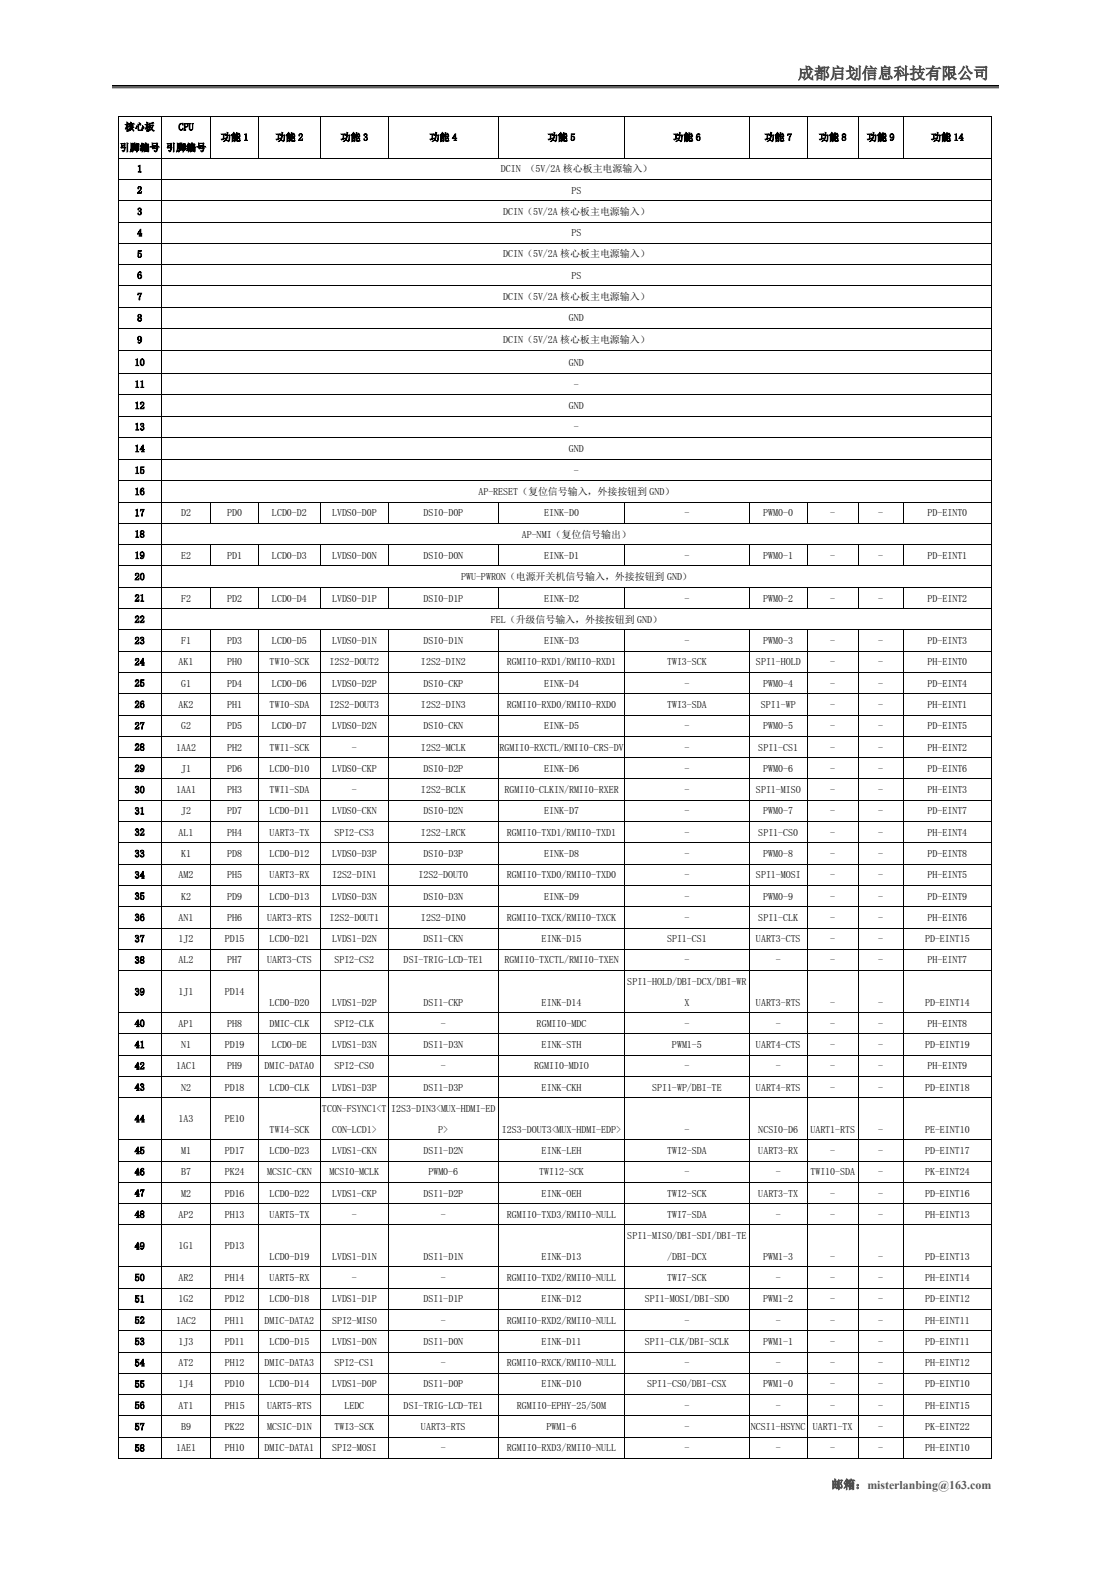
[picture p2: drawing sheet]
<svg xmlns="http://www.w3.org/2000/svg" width="297mm" height="420mm" viewBox="0 0 297 420" stroke-linecap="round" stroke-linejoin="round" font-family="sans-serif">
<defs><g id="words">
<text font-size="4.2" fill="#565656" x="212.7" y="21">成都启划信息科技有限公司</text>
<text font-size="3.2" fill="#565656" x="221.7" y="397">邮箱：misterlanbing@163.com</text>
<g font-size="2.7">
<text x="33.3" y="34.8">核心板</text>
<text x="47.6" y="34.8">CPU</text>
<text x="31.9" y="40.3">引脚编号</text>
<text x="44.3" y="40.3">引脚编号</text>
<text x="58.9" y="37.5">功能 1</text>
<text x="73.5" y="37.5">功能 2</text>
<text x="90.8" y="37.5">功能 3</text>
<text x="114.5" y="37.5">功能 4</text>
<text x="146" y="37.5">功能 5</text>
<text x="179.5" y="37.5">功能 6</text>
<text x="203.8" y="37.5">功能 7</text>
<text x="218.3" y="37.5">功能 8</text>
<text x="231.1" y="37.5">功能 9</text>
<text x="248.2" y="37.5">功能 14</text>
<text x="36.6" y="45.9">1</text>
<text x="133.5" y="45.9">DCIN （5V/2A 核心板主电源输入）</text>
<text x="36.6" y="51.6">2</text>
<text x="152.4" y="51.6">PS</text>
<text x="36.6" y="57.3">3</text>
<text x="134.1" y="57.3">DCIN（5V/2A 核心板主电源输入）</text>
<text x="36.6" y="63">4</text>
<text x="152.4" y="63">PS</text>
<text x="36.6" y="68.7">5</text>
<text x="134.1" y="68.7">DCIN（5V/2A 核心板主电源输入）</text>
<text x="36.6" y="74.3">6</text>
<text x="152.4" y="74.3">PS</text>
<text x="36.6" y="80">7</text>
<text x="134.1" y="80">DCIN（5V/2A 核心板主电源输入）</text>
<text x="36.6" y="85.7">8</text>
<text x="151.7" y="85.7">GND</text>
<text x="36.6" y="91.5">9</text>
<text x="134.1" y="91.5">DCIN（5V/2A 核心板主电源输入）</text>
<text x="35.9" y="97.5">10</text>
<text x="151.7" y="97.5">GND</text>
<text x="35.9" y="103.4">11</text>
<text x="153" y="103.4">-</text>
<text x="35.9" y="109.1">12</text>
<text x="151.7" y="109.1">GND</text>
<text x="35.9" y="114.7">13</text>
<text x="153" y="114.7">-</text>
<text x="35.9" y="120.5">14</text>
<text x="151.7" y="120.5">GND</text>
<text x="35.9" y="126.3">15</text>
<text x="35.9" y="132">16</text>
<text x="127.5" y="132">AP-RESET（复位信号输入，外接按钮到 GND）</text>
<text x="153" y="126.3">-</text>
<text x="35.9" y="137.7">17</text>
<text x="48.3" y="137.7">D2</text>
<text x="60.6" y="137.7">PD0</text>
<text x="72.5" y="137.7">LCD0-D2</text>
<text x="88.5" y="137.7">LVDS0-D0P</text>
<text x="112.9" y="137.7">DSI0-D0P</text>
<text x="145.1" y="137.7">EINK-D0</text>
<text x="182.5" y="137.7">-</text>
<text x="203.5" y="137.7">PWM0-0</text>
<text x="221.4" y="137.7">-</text>
<text x="234.1" y="137.7">-</text>
<text x="247.3" y="137.7">PD-EINT0</text>
<text x="35.9" y="143.3">18</text>
<text x="139.1" y="143.3">AP-NMI（复位信号输出）</text>
<text x="35.9" y="149">19</text>
<text x="48.3" y="149">E2</text>
<text x="60.6" y="149">PD1</text>
<text x="72.5" y="149">LCD0-D3</text>
<text x="88.5" y="149">LVDS0-D0N</text>
<text x="112.9" y="149">DSI0-D0N</text>
<text x="145.1" y="149">EINK-D1</text>
<text x="182.5" y="149">-</text>
<text x="203.5" y="149">PWM0-1</text>
<text x="221.4" y="149">-</text>
<text x="234.1" y="149">-</text>
<text x="247.3" y="149">PD-EINT1</text>
<text x="35.9" y="154.7">20</text>
<text x="122.9" y="154.7">PWU-PWRON（电源开关机信号输入，外接按钮到 GND）</text>
<text x="35.9" y="160.4">21</text>
<text x="48.3" y="160.4">F2</text>
<text x="60.6" y="160.4">PD2</text>
<text x="72.5" y="160.4">LCD0-D4</text>
<text x="88.5" y="160.4">LVDS0-D1P</text>
<text x="112.9" y="160.4">DSI0-D1P</text>
<text x="145.1" y="160.4">EINK-D2</text>
<text x="182.5" y="160.4">-</text>
<text x="203.5" y="160.4">PWM0-2</text>
<text x="221.4" y="160.4">-</text>
<text x="234.1" y="160.4">-</text>
<text x="247.3" y="160.4">PD-EINT2</text>
<text x="35.9" y="166.1">22</text>
<text x="130.8" y="166.1">FEL（升级信号输入，外接按钮到 GND）</text>
<text x="35.9" y="171.7">23</text>
<text x="48.3" y="171.7">F1</text>
<text x="60.6" y="171.7">PD3</text>
<text x="72.5" y="171.7">LCD0-D5</text>
<text x="88.5" y="171.7">LVDS0-D1N</text>
<text x="112.9" y="171.7">DSI0-D1N</text>
<text x="145.1" y="171.7">EINK-D3</text>
<text x="182.5" y="171.7">-</text>
<text x="203.5" y="171.7">PWM0-3</text>
<text x="221.4" y="171.7">-</text>
<text x="234.1" y="171.7">-</text>
<text x="247.3" y="171.7">PD-EINT3</text>
<text x="35.9" y="177.4">24</text>
<text x="47.6" y="177.4">AK1</text>
<text x="60.6" y="177.4">PH0</text>
<text x="71.9" y="177.4">TWI0-SCK</text>
<text x="87.8" y="177.4">I2S2-DOUT2</text>
<text x="112.2" y="177.4">I2S2-DIN2</text>
<text x="135.1" y="177.4">RGMII0-RXD1/RMII0-RXD1</text>
<text x="177.8" y="177.4">TWI3-SCK</text>
<text x="201.5" y="177.4">SPI1-HOLD</text>
<text x="221.4" y="177.4">-</text>
<text x="234.1" y="177.4">-</text>
<text x="247.3" y="177.4">PH-EINT0</text>
<text x="35.9" y="183.1">25</text>
<text x="48.3" y="183.1">G1</text>
<text x="60.6" y="183.1">PD4</text>
<text x="72.5" y="183.1">LCD0-D6</text>
<text x="88.5" y="183.1">LVDS0-D2P</text>
<text x="112.9" y="183.1">DSI0-CKP</text>
<text x="145.1" y="183.1">EINK-D4</text>
<text x="182.5" y="183.1">-</text>
<text x="203.5" y="183.1">PWM0-4</text>
<text x="221.4" y="183.1">-</text>
<text x="234.1" y="183.1">-</text>
<text x="247.3" y="183.1">PD-EINT4</text>
<text x="35.9" y="188.8">26</text>
<text x="47.6" y="188.8">AK2</text>
<text x="60.6" y="188.8">PH1</text>
<text x="71.9" y="188.8">TWI0-SDA</text>
<text x="87.8" y="188.8">I2S2-DOUT3</text>
<text x="112.2" y="188.8">I2S2-DIN3</text>
<text x="135.1" y="188.8">RGMII0-RXD0/RMII0-RXD0</text>
<text x="177.8" y="188.8">TWI3-SDA</text>
<text x="202.9" y="188.8">SPI1-WP</text>
<text x="221.4" y="188.8">-</text>
<text x="234.1" y="188.8">-</text>
<text x="247.3" y="188.8">PH-EINT1</text>
<text x="35.9" y="194.5">27</text>
<text x="48.3" y="194.5">G2</text>
<text x="60.6" y="194.5">PD5</text>
<text x="72.5" y="194.5">LCD0-D7</text>
<text x="88.5" y="194.5">LVDS0-D2N</text>
<text x="112.9" y="194.5">DSI0-CKN</text>
<text x="145.1" y="194.5">EINK-D5</text>
<text x="182.5" y="194.5">-</text>
<text x="203.5" y="194.5">PWM0-5</text>
<text x="221.4" y="194.5">-</text>
<text x="234.1" y="194.5">-</text>
<text x="247.3" y="194.5">PD-EINT5</text>
<text x="35.9" y="200.2">28</text>
<text x="46.9" y="200.2">1AA2</text>
<text x="60.6" y="200.2">PH2</text>
<text x="71.9" y="200.2">TWI1-SCK</text>
<text x="93.8" y="200.2">-</text>
<text x="112.2" y="200.2">I2S2-MCLK</text>
<text x="133.2" y="200.2">RGMII0-RXCTL/RMII0-CRS-DV</text>
<text x="182.5" y="200.2">-</text>
<text x="202.2" y="200.2">SPI1-CS1</text>
<text x="221.4" y="200.2">-</text>
<text x="234.1" y="200.2">-</text>
<text x="247.3" y="200.2">PH-EINT2</text>
<text x="35.9" y="205.8">29</text>
<text x="48.3" y="205.8">J1</text>
<text x="60.6" y="205.8">PD6</text>
<text x="71.9" y="205.8">LCD0-D10</text>
<text x="88.5" y="205.8">LVDS0-CKP</text>
<text x="112.9" y="205.8">DSI0-D2P</text>
<text x="145.1" y="205.8">EINK-D6</text>
<text x="182.5" y="205.8">-</text>
<text x="203.5" y="205.8">PWM0-6</text>
<text x="221.4" y="205.8">-</text>
<text x="234.1" y="205.8">-</text>
<text x="247.3" y="205.8">PD-EINT6</text>
<text x="35.9" y="211.5">30</text>
<text x="46.9" y="211.5">1AA1</text>
<text x="60.6" y="211.5">PH3</text>
<text x="71.9" y="211.5">TWI1-SDA</text>
<text x="93.8" y="211.5">-</text>
<text x="112.2" y="211.5">I2S2-BCLK</text>
<text x="134.5" y="211.5">RGMII0-CLKIN/RMII0-RXER</text>
<text x="182.5" y="211.5">-</text>
<text x="201.5" y="211.5">SPI1-MISO</text>
<text x="221.4" y="211.5">-</text>
<text x="234.1" y="211.5">-</text>
<text x="247.3" y="211.5">PH-EINT3</text>
<text x="35.9" y="217.2">31</text>
<text x="48.3" y="217.2">J2</text>
<text x="60.6" y="217.2">PD7</text>
<text x="71.9" y="217.2">LCD0-D11</text>
<text x="88.5" y="217.2">LVDS0-CKN</text>
<text x="112.9" y="217.2">DSI0-D2N</text>
<text x="145.1" y="217.2">EINK-D7</text>
<text x="182.5" y="217.2">-</text>
<text x="203.5" y="217.2">PWM0-7</text>
<text x="221.4" y="217.2">-</text>
<text x="234.1" y="217.2">-</text>
<text x="247.3" y="217.2">PD-EINT7</text>
<text x="35.9" y="222.8">32</text>
<text x="47.6" y="222.8">AL1</text>
<text x="60.6" y="222.8">PH4</text>
<text x="71.9" y="222.8">UART3-TX</text>
<text x="89.1" y="222.8">SPI2-CS3</text>
<text x="112.2" y="222.8">I2S2-LRCK</text>
<text x="135.1" y="222.8">RGMII0-TXD1/RMII0-TXD1</text>
<text x="182.5" y="222.8">-</text>
<text x="202.2" y="222.8">SPI1-CS0</text>
<text x="221.4" y="222.8">-</text>
<text x="234.1" y="222.8">-</text>
<text x="247.3" y="222.8">PH-EINT4</text>
<text x="35.9" y="228.6">33</text>
<text x="48.3" y="228.6">K1</text>
<text x="60.6" y="228.6">PD8</text>
<text x="71.9" y="228.6">LCD0-D12</text>
<text x="88.5" y="228.6">LVDS0-D3P</text>
<text x="112.9" y="228.6">DSI0-D3P</text>
<text x="145.1" y="228.6">EINK-D8</text>
<text x="182.5" y="228.6">-</text>
<text x="203.5" y="228.6">PWM0-8</text>
<text x="221.4" y="228.6">-</text>
<text x="234.1" y="228.6">-</text>
<text x="247.3" y="228.6">PD-EINT8</text>
<text x="35.9" y="234.2">34</text>
<text x="35.9" y="239.9">35</text>
<text x="47.6" y="234.2">AM2</text>
<text x="48.3" y="239.9">K2</text>
<text x="60.6" y="234.2">PH5</text>
<text x="60.6" y="239.9">PD9</text>
<text x="71.9" y="234.2">UART3-RX</text>
<text x="71.9" y="239.9">LCD0-D13</text>
<text x="88.5" y="234.2">I2S2-DIN1</text>
<text x="88.5" y="239.9">LVDS0-D3N</text>
<text x="111.5" y="234.2">I2S2-DOUT0</text>
<text x="112.9" y="239.9">DSI0-D3N</text>
<text x="135.1" y="234.2">RGMII0-TXD0/RMII0-TXD0</text>
<text x="145.1" y="239.9">EINK-D9</text>
<text x="182.5" y="234.2">-</text>
<text x="182.5" y="239.9">-</text>
<text x="201.5" y="234.2">SPI1-MOSI</text>
<text x="203.5" y="239.9">PWM0-9</text>
<text x="221.4" y="234.2">-</text>
<text x="221.4" y="239.9">-</text>
<text x="234.1" y="234.2">-</text>
<text x="234.1" y="239.9">-</text>
<text x="247.3" y="234.2">PH-EINT5</text>
<text x="247.3" y="239.9">PD-EINT9</text>
<text x="35.9" y="245.6">36</text>
<text x="47.6" y="245.6">AN1</text>
<text x="60.6" y="245.6">PH6</text>
<text x="71.2" y="245.6">UART3-RTS</text>
<text x="87.8" y="245.6">I2S2-DOUT1</text>
<text x="112.2" y="245.6">I2S2-DIN0</text>
<text x="135.1" y="245.6">RGMII0-TXCK/RMII0-TXCK</text>
<text x="182.5" y="245.6">-</text>
<text x="202.2" y="245.6">SPI1-CLK</text>
<text x="221.4" y="245.6">-</text>
<text x="234.1" y="245.6">-</text>
<text x="247.3" y="245.6">PH-EINT6</text>
<text x="35.9" y="251.2">37</text>
<text x="47.6" y="251.2">1J2</text>
<text x="59.9" y="251.2">PD15</text>
<text x="71.9" y="251.2">LCD0-D21</text>
<text x="88.5" y="251.2">LVDS1-D2N</text>
<text x="112.9" y="251.2">DSI1-CKN</text>
<text x="144.4" y="251.2">EINK-D15</text>
<text x="177.8" y="251.2">SPI1-CS1</text>
<text x="201.5" y="251.2">UART3-CTS</text>
<text x="221.4" y="251.2">-</text>
<text x="234.1" y="251.2">-</text>
<text x="246.6" y="251.2">PD-EINT15</text>
<text x="35.9" y="256.9">38</text>
<text x="47.6" y="256.9">AL2</text>
<text x="60.6" y="256.9">PH7</text>
<text x="71.2" y="256.9">UART3-CTS</text>
<text x="89.1" y="256.9">SPI2-CS2</text>
<text x="107.6" y="256.9">DSI-TRIG-LCD-TE1</text>
<text x="134.5" y="256.9">RGMII0-TXCTL/RMII0-TXEN</text>
<text x="182.5" y="256.9">-</text>
<text x="206.8" y="256.9">-</text>
<text x="221.4" y="256.9">-</text>
<text x="234.1" y="256.9">-</text>
<text x="247.3" y="256.9">PH-EINT7</text>
<text x="167.2" y="262.6">SPI1-HOLD/DBI-DCX/DBI-WR</text>
<text x="35.9" y="265.4">39</text>
<text x="47.6" y="265.4">1J1</text>
<text x="59.9" y="265.4">PD14</text>
<text x="71.9" y="268.1">LCD0-D20</text>
<text x="88.5" y="268.1">LVDS1-D2P</text>
<text x="112.9" y="268.1">DSI1-CKP</text>
<text x="144.4" y="268.1">EINK-D14</text>
<text x="182.5" y="268.1">X</text>
<text x="201.5" y="268.1">UART3-RTS</text>
<text x="221.4" y="268.1">-</text>
<text x="234.1" y="268.1">-</text>
<text x="246.6" y="268.1">PD-EINT14</text>
<text x="35.9" y="273.8">40</text>
<text x="47.6" y="273.8">AP1</text>
<text x="60.6" y="273.8">PH8</text>
<text x="71.9" y="273.8">DMIC-CLK</text>
<text x="89.1" y="273.8">SPI2-CLK</text>
<text x="117.5" y="273.8">-</text>
<text x="143.1" y="273.8">RGMII0-MDC</text>
<text x="182.5" y="273.8">-</text>
<text x="206.8" y="273.8">-</text>
<text x="221.4" y="273.8">-</text>
<text x="234.1" y="273.8">-</text>
<text x="247.3" y="273.8">PH-EINT8</text>
<text x="35.9" y="279.5">41</text>
<text x="48.3" y="279.5">N1</text>
<text x="59.9" y="279.5">PD19</text>
<text x="72.5" y="279.5">LCD0-DE</text>
<text x="88.5" y="279.5">LVDS1-D3N</text>
<text x="112.9" y="279.5">DSI1-D3N</text>
<text x="144.4" y="279.5">EINK-STH</text>
<text x="179.1" y="279.5">PWM1-5</text>
<text x="201.5" y="279.5">UART4-CTS</text>
<text x="221.4" y="279.5">-</text>
<text x="234.1" y="279.5">-</text>
<text x="246.6" y="279.5">PD-EINT19</text>
<text x="35.9" y="285.2">42</text>
<text x="46.9" y="285.2">1AC1</text>
<text x="60.6" y="285.2">PH9</text>
<text x="70.5" y="285.2">DMIC-DATA0</text>
<text x="89.1" y="285.2">SPI2-CS0</text>
<text x="117.5" y="285.2">-</text>
<text x="142.4" y="285.2">RGMII0-MDIO</text>
<text x="182.5" y="285.2">-</text>
<text x="206.8" y="285.2">-</text>
<text x="221.4" y="285.2">-</text>
<text x="234.1" y="285.2">-</text>
<text x="247.3" y="285.2">PH-EINT9</text>
<text x="35.9" y="290.8">43</text>
<text x="48.3" y="290.8">N2</text>
<text x="59.9" y="290.8">PD18</text>
<text x="71.9" y="290.8">LCD0-CLK</text>
<text x="88.5" y="290.8">LVDS1-D3P</text>
<text x="112.9" y="290.8">DSI1-D3P</text>
<text x="144.4" y="290.8">EINK-CKH</text>
<text x="173.9" y="290.8">SPI1-WP/DBI-TE</text>
<text x="201.5" y="290.8">UART4-RTS</text>
<text x="221.4" y="290.8">-</text>
<text x="234.1" y="290.8">-</text>
<text x="246.6" y="290.8">PD-EINT18</text>
<text x="35.9" y="299.3">44</text>
<text x="47.6" y="299.3">1A3</text>
<text x="59.9" y="299.3">PE10</text>
<text x="85.8" y="296.5">TCON-FSYNC1&lt;T</text>
<text x="104.3" y="296.5">I2S3-DIN3&lt;MUX-HDMI-ED</text>
<text x="71.9" y="302">TWI4-SCK</text>
<text x="88.5" y="302">CON-LCD1&gt;</text>
<text x="116.8" y="302">P&gt;</text>
<text x="133.8" y="302">I2S3-DOUT3&lt;MUX-HDMI-EDP&gt;</text>
<text x="182.5" y="302">-</text>
<text x="202.2" y="302">NCSI0-D6</text>
<text x="216.1" y="302">UART1-RTS</text>
<text x="234.1" y="302">-</text>
<text x="246.6" y="302">PE-EINT10</text>
<text x="35.9" y="307.7">45</text>
<text x="48.3" y="307.7">M1</text>
<text x="59.9" y="307.7">PD17</text>
<text x="71.9" y="307.7">LCD0-D23</text>
<text x="88.5" y="307.7">LVDS1-CKN</text>
<text x="112.9" y="307.7">DSI1-D2N</text>
<text x="144.4" y="307.7">EINK-LEH</text>
<text x="177.8" y="307.7">TWI2-SDA</text>
<text x="202.2" y="307.7">UART3-RX</text>
<text x="221.4" y="307.7">-</text>
<text x="234.1" y="307.7">-</text>
<text x="246.6" y="307.7">PD-EINT17</text>
<text x="35.9" y="313.4">46</text>
<text x="48.3" y="313.4">B7</text>
<text x="59.9" y="313.4">PK24</text>
<text x="71.2" y="313.4">MCSIC-CKN</text>
<text x="87.8" y="313.4">MCSI0-MCLK</text>
<text x="114.2" y="313.4">PWM0-6</text>
<text x="143.8" y="313.4">TWI12-SCK</text>
<text x="182.5" y="313.4">-</text>
<text x="206.8" y="313.4">-</text>
<text x="216.1" y="313.4">TWI10-SDA</text>
<text x="234.1" y="313.4">-</text>
<text x="246.6" y="313.4">PK-EINT24</text>
<text x="35.9" y="319.1">47</text>
<text x="48.3" y="319.1">M2</text>
<text x="59.9" y="319.1">PD16</text>
<text x="71.9" y="319.1">LCD0-D22</text>
<text x="88.5" y="319.1">LVDS1-CKP</text>
<text x="112.9" y="319.1">DSI1-D2P</text>
<text x="144.4" y="319.1">EINK-OEH</text>
<text x="177.8" y="319.1">TWI2-SCK</text>
<text x="202.2" y="319.1">UART3-TX</text>
<text x="221.4" y="319.1">-</text>
<text x="234.1" y="319.1">-</text>
<text x="246.6" y="319.1">PD-EINT16</text>
<text x="35.9" y="324.7">48</text>
<text x="47.6" y="324.7">AP2</text>
<text x="59.9" y="324.7">PH13</text>
<text x="71.9" y="324.7">UART5-TX</text>
<text x="93.8" y="324.7">-</text>
<text x="117.5" y="324.7">-</text>
<text x="135.1" y="324.7">RGMII0-TXD3/RMII0-NULL</text>
<text x="177.8" y="324.7">TWI7-SDA</text>
<text x="206.8" y="324.7">-</text>
<text x="221.4" y="324.7">-</text>
<text x="234.1" y="324.7">-</text>
<text x="246.6" y="324.7">PH-EINT13</text>
<text x="35.9" y="333.2">49</text>
<text x="47.6" y="333.2">1G1</text>
<text x="59.9" y="333.2">PD13</text>
<text x="71.9" y="335.9">LCD0-D19</text>
<text x="88.5" y="335.9">LVDS1-D1N</text>
<text x="112.9" y="335.9">DSI1-D1N</text>
<text x="144.4" y="335.9">EINK-D13</text>
<text x="167.2" y="330.4">SPI1-MISO/DBI-SDI/DBI-TE</text>
<text x="177.8" y="335.9">/DBI-DCX</text>
<text x="203.5" y="335.9">PWM1-3</text>
<text x="221.4" y="335.9">-</text>
<text x="234.1" y="335.9">-</text>
<text x="246.6" y="335.9">PD-EINT13</text>
<text x="35.9" y="341.6">50</text>
<text x="47.6" y="341.6">AR2</text>
<text x="59.9" y="341.6">PH14</text>
<text x="71.9" y="341.6">UART5-RX</text>
<text x="93.8" y="341.6">-</text>
<text x="117.5" y="341.6">-</text>
<text x="135.1" y="341.6">RGMII0-TXD2/RMII0-NULL</text>
<text x="177.8" y="341.6">TWI7-SCK</text>
<text x="206.8" y="341.6">-</text>
<text x="221.4" y="341.6">-</text>
<text x="234.1" y="341.6">-</text>
<text x="246.6" y="341.6">PH-EINT14</text>
<text x="35.9" y="347.3">51</text>
<text x="47.6" y="347.3">1G2</text>
<text x="59.9" y="347.3">PD12</text>
<text x="71.9" y="347.3">LCD0-D18</text>
<text x="88.5" y="347.3">LVDS1-D1P</text>
<text x="112.9" y="347.3">DSI1-D1P</text>
<text x="144.4" y="347.3">EINK-D12</text>
<text x="171.9" y="347.3">SPI1-MOSI/DBI-SDO</text>
<text x="203.5" y="347.3">PWM1-2</text>
<text x="221.4" y="347.3">-</text>
<text x="234.1" y="347.3">-</text>
<text x="246.6" y="347.3">PD-EINT12</text>
<text x="35.9" y="353">52</text>
<text x="46.9" y="353">1AC2</text>
<text x="59.9" y="353">PH11</text>
<text x="70.5" y="353">DMIC-DATA2</text>
<text x="88.5" y="353">SPI2-MISO</text>
<text x="117.5" y="353">-</text>
<text x="135.1" y="353">RGMII0-RXD2/RMII0-NULL</text>
<text x="182.5" y="353">-</text>
<text x="206.8" y="353">-</text>
<text x="221.4" y="353">-</text>
<text x="234.1" y="353">-</text>
<text x="246.6" y="353">PH-EINT11</text>
<text x="35.9" y="358.6">53</text>
<text x="47.6" y="358.6">1J3</text>
<text x="59.9" y="358.6">PD11</text>
<text x="71.9" y="358.6">LCD0-D15</text>
<text x="88.5" y="358.6">LVDS1-D0N</text>
<text x="112.9" y="358.6">DSI1-D0N</text>
<text x="144.4" y="358.6">EINK-D11</text>
<text x="171.9" y="358.6">SPI1-CLK/DBI-SCLK</text>
<text x="203.5" y="358.6">PWM1-1</text>
<text x="221.4" y="358.6">-</text>
<text x="234.1" y="358.6">-</text>
<text x="246.6" y="358.6">PD-EINT11</text>
<text x="35.9" y="364.3">54</text>
<text x="47.6" y="364.3">AT2</text>
<text x="59.9" y="364.3">PH12</text>
<text x="70.5" y="364.3">DMIC-DATA3</text>
<text x="89.1" y="364.3">SPI2-CS1</text>
<text x="117.5" y="364.3">-</text>
<text x="135.1" y="364.3">RGMII0-RXCK/RMII0-NULL</text>
<text x="182.5" y="364.3">-</text>
<text x="206.8" y="364.3">-</text>
<text x="221.4" y="364.3">-</text>
<text x="234.1" y="364.3">-</text>
<text x="246.6" y="364.3">PH-EINT12</text>
<text x="35.9" y="370">55</text>
<text x="47.6" y="370">1J4</text>
<text x="59.9" y="370">PD10</text>
<text x="71.9" y="370">LCD0-D14</text>
<text x="88.5" y="370">LVDS1-D0P</text>
<text x="112.9" y="370">DSI1-D0P</text>
<text x="144.4" y="370">EINK-D10</text>
<text x="172.5" y="370">SPI1-CS0/DBI-CSX</text>
<text x="203.5" y="370">PWM1-0</text>
<text x="221.4" y="370">-</text>
<text x="234.1" y="370">-</text>
<text x="246.6" y="370">PD-EINT10</text>
<text x="35.9" y="375.7">56</text>
<text x="47.6" y="375.7">AT1</text>
<text x="59.9" y="375.7">PH15</text>
<text x="71.2" y="375.7">UART5-RTS</text>
<text x="91.8" y="375.7">LEDC</text>
<text x="107.6" y="375.7">DSI-TRIG-LCD-TE1</text>
<text x="137.8" y="375.7">RGMII0-EPHY-25/50M</text>
<text x="182.5" y="375.7">-</text>
<text x="206.8" y="375.7">-</text>
<text x="221.4" y="375.7">-</text>
<text x="234.1" y="375.7">-</text>
<text x="246.6" y="375.7">PH-EINT15</text>
<text x="35.9" y="381.4">57</text>
<text x="48.3" y="381.4">B9</text>
<text x="59.9" y="381.4">PK22</text>
<text x="71.2" y="381.4">MCSIC-D1N</text>
<text x="89.1" y="381.4">TWI3-SCK</text>
<text x="112.2" y="381.4">UART3-RTS</text>
<text x="145.7" y="381.4">PWM1-6</text>
<text x="182.5" y="381.4">-</text>
<text x="200.2" y="381.4">NCSI1-HSYNC</text>
<text x="216.7" y="381.4">UART1-TX</text>
<text x="234.1" y="381.4">-</text>
<text x="246.6" y="381.4">PK-EINT22</text>
<text x="35.9" y="387.1">58</text>
<text x="46.9" y="387.1">1AE1</text>
<text x="59.9" y="387.1">PH10</text>
<text x="70.5" y="387.1">DMIC-DATA1</text>
<text x="88.5" y="387.1">SPI2-MOSI</text>
<text x="117.5" y="387.1">-</text>
<text x="135.1" y="387.1">RGMII0-RXD3/RMII0-NULL</text>
<text x="182.5" y="387.1">-</text>
<text x="206.8" y="387.1">-</text>
<text x="221.4" y="387.1">-</text>
<text x="234.1" y="387.1">-</text>
<text x="246.6" y="387.1">PH-EINT10</text>
</g>
</g></defs>
<path d="M29.8 23.7h236.4" fill="none" stroke="#c0c0c0" stroke-width=".27"/>
<path d="M29.8 22.8h236.4v.8h-236.4z" fill="#606060"/>
<g fill="none" stroke="#000" stroke-width=".27">
<path d="M29.8 22.7h236.4M31.5 31.1v11M31.6 31h11.4M43.1 31.1v11M43.1 31h13M56.2 31.1v11M56.3 31h12.6M69 31.1v11M69 31h16.3M85.4 31.1v11M85.5 31h17.9M103.5 31.1v11"/>
<path d="M103.6 31h29.2M132.8 31.1v11M132.9 31h33.6M166.6 31.1v11M166.7 31h32.9M199.7 31.1v11M199.8 31h15.3M215.2 31.1v11M215.3 31h13.4M228.8 31.1v11M228.9 31h11.8M240.8 31.1v11"/>
<path d="M240.9 31h23.3M264.3 31.1v11M31.5 42.2v5.6M31.5 47.9v5.5M31.5 53.6v5.5M31.5 59.3v5.5M31.6 42.2h11.4M31.6 47.8h11.4M31.6 53.5h11.4M31.6 59.2h11.4M43.1 42.2v5.6M43.1 47.9v5.5"/>
<path d="M43.1 53.6v5.5M43.1 59.3v5.5M43.1 42.2h13M43.1 47.8h221.1M43.1 53.5h221.1M43.1 59.2h221.1M56.3 42.2h12.6M69 42.2h16.3M85.5 42.2h17.9M103.6 42.2h29.2M132.9 42.2h33.6M166.7 42.2h32.9"/>
<path d="M199.8 42.2h15.3M215.3 42.2h13.4M228.9 42.2h11.8M240.9 42.2h23.3M264.3 42.2v5.6M264.3 47.9v5.5M264.3 53.6v5.5M264.3 59.3v5.5M31.5 65v5.5M31.5 70.7v5.5M31.5 76.3v5.5M31.6 64.9h11.4"/>
<path d="M31.6 70.6h11.4M31.6 76.2h11.4M43.1 65v5.5M43.1 70.7v5.5M43.1 76.3v5.5M43.1 64.9h221.1M43.1 70.6h221.1M43.1 76.2h221.1M264.3 65v5.5M264.3 70.7v5.5M264.3 76.3v5.5M31.5 82v5.5"/>
<path d="M31.5 87.7v5.8M31.5 93.7v5.8M31.5 99.7v5.5M31.6 81.9h11.4M31.6 87.6h11.4M31.6 93.6h11.4M31.6 99.6h11.4M43.1 82v5.5M43.1 87.7v5.8M43.1 93.7v5.8M43.1 99.7v5.5M43.1 81.9h221.1"/>
<path d="M43.1 87.6h221.1M43.1 93.6h221.1M43.1 99.6h221.1M264.3 82v5.5M264.3 87.7v5.8M264.3 93.7v5.8M264.3 99.7v5.5M31.5 105.4v5.5M31.5 111v5.5M31.5 116.7v5.7M31.6 105.3h11.4M31.6 111h11.4"/>
<path d="M31.6 116.6h11.4M43.1 105.4v5.5M43.1 111v5.5M43.1 116.7v5.7M43.1 105.3h221.1M43.1 111h221.1M43.1 116.6h221.1M264.3 105.4v5.5M264.3 111v5.5M264.3 116.7v5.7M31.5 122.6v5.5M31.5 128.3v5.5"/>
<path d="M31.5 134v5.5M31.5 139.7v5.5M31.6 122.5h11.4M31.6 128.2h11.4M31.6 133.9h11.4M31.6 139.6h11.4M43.1 122.6v5.5M43.1 128.3v5.5M43.1 134v5.5M43.1 139.7v5.5M43.1 122.5h221.1M43.1 128.2h221.1"/>
<path d="M43.1 133.9h13M43.1 139.6h13M56.2 134v5.5M56.3 133.9h12.6M56.3 139.6h12.6M69 134v5.5M69 133.9h16.3M69 139.6h16.3M85.4 134v5.5M85.5 133.9h17.9M85.5 139.6h17.9M103.5 134v5.5"/>
<path d="M103.6 133.9h29.2M103.6 139.6h29.2M132.8 134v5.5M132.9 133.9h33.6M132.9 139.6h33.6M166.6 134v5.5M166.7 133.9h32.9M166.7 139.6h32.9M199.7 134v5.5M199.8 133.9h15.3M199.8 139.6h15.3M215.2 134v5.5"/>
<path d="M215.3 133.9h13.4M215.3 139.6h13.4M228.8 134v5.5M228.9 133.9h11.8M228.9 139.6h11.8M240.8 134v5.5M240.9 133.9h23.3M240.9 139.6h23.3M264.3 122.6v5.5M264.3 128.3v5.5M264.3 134v5.5M264.3 139.7v5.5"/>
<path d="M31.5 145.3v5.5M31.5 151v5.5M31.5 156.7v5.5M31.6 145.2h11.4M31.6 150.9h11.4M31.6 156.6h11.4M43.1 145.3v5.5M43.1 151v5.5M43.1 156.7v5.5M43.1 145.2h13M43.1 150.9h13M43.1 156.6h13"/>
<path d="M56.2 145.3v5.5M56.2 156.7v5.5M56.3 145.2h12.6M56.3 150.9h12.6M56.3 156.6h12.6M69 145.3v5.5M69 156.7v5.5M69 145.2h16.3M69 150.9h16.3M69 156.6h16.3M85.4 145.3v5.5M85.4 156.7v5.5"/>
<path d="M85.5 145.2h17.9M85.5 150.9h17.9M85.5 156.6h17.9M103.5 145.3v5.5M103.5 156.7v5.5M103.6 145.2h29.2M103.6 150.9h29.2M103.6 156.6h29.2M132.8 145.3v5.5M132.8 156.7v5.5M132.9 145.2h33.6M132.9 150.9h33.6"/>
<path d="M132.9 156.6h33.6M166.6 145.3v5.5M166.6 156.7v5.5M166.7 145.2h32.9M166.7 150.9h32.9M166.7 156.6h32.9M199.7 145.3v5.5M199.7 156.7v5.5M199.8 145.2h15.3M199.8 150.9h15.3M199.8 156.6h15.3M215.2 145.3v5.5"/>
<path d="M215.2 156.7v5.5M215.3 145.2h13.4M215.3 150.9h13.4M215.3 156.6h13.4M228.8 145.3v5.5M228.8 156.7v5.5M228.9 145.2h11.8M228.9 150.9h11.8M228.9 156.6h11.8M240.8 145.3v5.5M240.8 156.7v5.5M240.9 145.2h23.3"/>
<path d="M240.9 150.9h23.3M240.9 156.6h23.3M264.3 145.3v5.5M264.3 151v5.5M264.3 156.7v5.5M31.5 162.4v5.5M31.5 168.1v5.5M31.5 173.7v5.5M31.5 179.4v5.5M31.6 162.3h11.4M31.6 168h11.4M31.6 173.7h11.4"/>
<path d="M31.6 179.3h11.4M43.1 162.4v5.5M43.1 168.1v5.5M43.1 173.7v5.5M43.1 179.4v5.5M43.1 162.3h13M43.1 168h13M43.1 173.7h13M43.1 179.3h13M56.2 168.1v5.5M56.2 173.7v5.5M56.2 179.4v5.5"/>
<path d="M56.3 162.3h12.6M56.3 168h12.6M56.3 173.7h12.6M56.3 179.3h12.6M69 168.1v5.5M69 173.7v5.5M69 179.4v5.5M69 162.3h16.3M69 168h16.3M69 173.7h16.3M69 179.3h16.3M85.4 168.1v5.5"/>
<path d="M85.4 173.7v5.5M85.4 179.4v5.5M85.5 162.3h17.9M85.5 168h17.9M85.5 173.7h17.9M85.5 179.3h17.9M103.5 168.1v5.5M103.5 173.7v5.5M103.5 179.4v5.5M103.6 162.3h29.2M103.6 168h29.2M103.6 173.7h29.2"/>
<path d="M103.6 179.3h29.2M132.8 168.1v5.5M132.8 173.7v5.5M132.8 179.4v5.5M132.9 162.3h33.6M132.9 168h33.6M132.9 173.7h33.6M132.9 179.3h33.6M166.6 168.1v5.5M166.6 173.7v5.5M166.6 179.4v5.5M166.7 162.3h32.9"/>
<path d="M166.7 168h32.9M166.7 173.7h32.9M166.7 179.3h32.9M199.7 168.1v5.5M199.7 173.7v5.5M199.7 179.4v5.5M199.8 162.3h15.3M199.8 168h15.3M199.8 173.7h15.3M199.8 179.3h15.3M215.2 168.1v5.5M215.2 173.7v5.5"/>
<path d="M215.2 179.4v5.5M215.3 162.3h13.4M215.3 168h13.4M215.3 173.7h13.4M215.3 179.3h13.4M228.8 168.1v5.5M228.8 173.7v5.5M228.8 179.4v5.5M228.9 162.3h11.8M228.9 168h11.8M228.9 173.7h11.8M228.9 179.3h11.8"/>
<path d="M240.8 168.1v5.5M240.8 173.7v5.5M240.8 179.4v5.5M240.9 162.3h23.3M240.9 168h23.3M240.9 173.7h23.3M240.9 179.3h23.3M264.3 162.4v5.5M264.3 168.1v5.5M264.3 173.7v5.5M264.3 179.4v5.5M31.5 185.1v5.5"/>
<path d="M31.5 190.8v5.5M31.5 196.5v5.5M31.6 185h11.4M31.6 190.7h11.4M31.6 196.4h11.4M43.1 185.1v5.5M43.1 190.8v5.5M43.1 196.5v5.5M43.1 185h13M43.1 190.7h13M43.1 196.4h13M56.2 185.1v5.5"/>
<path d="M56.2 190.8v5.5M56.2 196.5v5.5M56.3 185h12.6M56.3 190.7h12.6M56.3 196.4h12.6M69 185.1v5.5M69 190.8v5.5M69 196.5v5.5M69 185h16.3M69 190.7h16.3M69 196.4h16.3M85.4 185.1v5.5"/>
<path d="M85.4 190.8v5.5M85.4 196.5v5.5M85.5 185h17.9M85.5 190.7h17.9M85.5 196.4h17.9M103.5 185.1v5.5M103.5 190.8v5.5M103.5 196.5v5.5M103.6 185h29.2M103.6 190.7h29.2M103.6 196.4h29.2M132.8 185.1v5.5"/>
<path d="M132.8 190.8v5.5M132.8 196.5v5.5M132.9 185h33.6M132.9 190.7h33.6M132.9 196.4h33.6M166.6 185.1v5.5M166.6 190.8v5.5M166.6 196.5v5.5M166.7 185h32.9M166.7 190.7h32.9M166.7 196.4h32.9M199.7 185.1v5.5"/>
<path d="M199.7 190.8v5.5M199.7 196.5v5.5M199.8 185h15.3M199.8 190.7h15.3M199.8 196.4h15.3M215.2 185.1v5.5M215.2 190.8v5.5M215.2 196.5v5.5M215.3 185h13.4M215.3 190.7h13.4M215.3 196.4h13.4M228.8 185.1v5.5"/>
<path d="M228.8 190.8v5.5M228.8 196.5v5.5M228.9 185h11.8M228.9 190.7h11.8M228.9 196.4h11.8M240.8 185.1v5.5M240.8 190.8v5.5M240.8 196.5v5.5M240.9 185h23.3M240.9 190.7h23.3M240.9 196.4h23.3M264.3 185.1v5.5"/>
<path d="M264.3 190.8v5.5M264.3 196.5v5.5M31.5 202.1v5.5M31.5 207.8v5.5M31.5 213.5v5.5M31.5 219.2v5.5M31.6 202.1h11.4M31.6 207.7h11.4M31.6 213.4h11.4M31.6 219.1h11.4M43.1 202.1v5.5M43.1 207.8v5.5"/>
<path d="M43.1 213.5v5.5M43.1 219.2v5.5M43.1 202.1h13M43.1 207.7h13M43.1 213.4h13M43.1 219.1h13M56.2 202.1v5.5M56.2 207.8v5.5M56.2 213.5v5.5M56.2 219.2v5.5M56.3 202.1h12.6M56.3 207.7h12.6"/>
<path d="M56.3 213.4h12.6M56.3 219.1h12.6M69 202.1v5.5M69 207.8v5.5M69 213.5v5.5M69 219.2v5.5M69 202.1h16.3M69 207.7h16.3M69 213.4h16.3M69 219.1h16.3M85.4 202.1v5.5M85.4 207.8v5.5"/>
<path d="M85.4 213.5v5.5M85.4 219.2v5.5M85.5 202.1h17.9M85.5 207.7h17.9M85.5 213.4h17.9M85.5 219.1h17.9M103.5 202.1v5.5M103.5 207.8v5.5M103.5 213.5v5.5M103.5 219.2v5.5M103.6 202.1h29.2M103.6 207.7h29.2"/>
<path d="M103.6 213.4h29.2M103.6 219.1h29.2M132.8 202.1v5.5M132.8 207.8v5.5M132.8 213.5v5.5M132.8 219.2v5.5M132.9 202.1h33.6M132.9 207.7h33.6M132.9 213.4h33.6M132.9 219.1h33.6M166.6 202.1v5.5M166.6 207.8v5.5"/>
<path d="M166.6 213.5v5.5M166.6 219.2v5.5M166.7 202.1h32.9M166.7 207.7h32.9M166.7 213.4h32.9M166.7 219.1h32.9M199.7 202.1v5.5M199.7 207.8v5.5M199.7 213.5v5.5M199.7 219.2v5.5M199.8 202.1h15.3M199.8 207.7h15.3"/>
<path d="M199.8 213.4h15.3M199.8 219.1h15.3M215.2 202.1v5.5M215.2 207.8v5.5M215.2 213.5v5.5M215.2 219.2v5.5M215.3 202.1h13.4M215.3 207.7h13.4M215.3 213.4h13.4M215.3 219.1h13.4M228.8 202.1v5.5M228.8 207.8v5.5"/>
<path d="M228.8 213.5v5.5M228.8 219.2v5.5M228.9 202.1h11.8M228.9 207.7h11.8M228.9 213.4h11.8M228.9 219.1h11.8M240.8 202.1v5.5M240.8 207.8v5.5M240.8 213.5v5.5M240.8 219.2v5.5M240.9 202.1h23.3M240.9 207.7h23.3"/>
<path d="M240.9 213.4h23.3M240.9 219.1h23.3M264.3 202.1v5.5M264.3 207.8v5.5M264.3 213.5v5.5M264.3 219.2v5.5M31.5 224.8v5.6M31.5 230.5v5.6M31.5 236.2v5.5M31.6 224.7h11.4M31.6 230.5h11.4M31.6 236.1h11.4"/>
<path d="M43.1 224.8v5.6M43.1 230.5v5.6M43.1 236.2v5.5M43.1 224.7h13M43.1 230.5h13M43.1 236.1h13M56.2 224.8v5.6M56.2 230.5v5.6M56.2 236.2v5.5M56.3 224.7h12.6M56.3 230.5h12.6M56.3 236.1h12.6"/>
<path d="M69 224.8v5.6M69 230.5v5.6M69 236.2v5.5M69 224.7h16.3M69 230.5h16.3M69 236.1h16.3M85.4 224.8v5.6M85.4 230.5v5.6M85.4 236.2v5.5M85.5 224.7h17.9M85.5 230.5h17.9M85.5 236.1h17.9"/>
<path d="M103.5 224.8v5.6M103.5 230.5v5.6M103.5 236.2v5.5M103.6 224.7h29.2M103.6 230.5h29.2M103.6 236.1h29.2M132.8 224.8v5.6M132.8 230.5v5.6M132.8 236.2v5.5M132.9 224.7h33.6M132.9 230.5h33.6M132.9 236.1h33.6"/>
<path d="M166.6 224.8v5.6M166.6 230.5v5.6M166.6 236.2v5.5M166.7 224.7h32.9M166.7 230.5h32.9M166.7 236.1h32.9M199.7 224.8v5.6M199.7 230.5v5.6M199.7 236.2v5.5M199.8 224.7h15.3M199.8 230.5h15.3M199.8 236.1h15.3"/>
<path d="M215.2 224.8v5.6M215.2 230.5v5.6M215.2 236.2v5.5M215.3 224.7h13.4M215.3 230.5h13.4M215.3 236.1h13.4M228.8 224.8v5.6M228.8 230.5v5.6M228.8 236.2v5.5M228.9 224.7h11.8M228.9 230.5h11.8M228.9 236.1h11.8"/>
<path d="M240.8 224.8v5.6M240.8 230.5v5.6M240.8 236.2v5.5M240.9 224.7h23.3M240.9 230.5h23.3M240.9 236.1h23.3M264.3 224.8v5.6M264.3 230.5v5.6M264.3 236.2v5.5M31.5 241.9v5.5M31.5 247.6v5.5M31.5 253.2v5.5"/>
<path d="M31.5 258.9v11.1M31.6 241.8h11.4M31.6 247.5h11.4M31.6 253.2h11.4M31.6 258.8h11.4M43.1 241.9v5.5M43.1 247.6v5.5M43.1 253.2v5.5M43.1 258.9v11.1M43.1 241.8h13M43.1 247.5h13M43.1 253.2h13"/>
<path d="M43.1 258.8h13M56.2 241.9v5.5M56.2 247.6v5.5M56.2 253.2v5.5M56.2 258.9v11.1M56.3 241.8h12.6M56.3 247.5h12.6M56.3 253.2h12.6M56.3 258.8h12.6M69 241.9v5.5M69 247.6v5.5M69 253.2v5.5"/>
<path d="M69 258.9v11.1M69 241.8h16.3M69 247.5h16.3M69 253.2h16.3M69 258.8h16.3M85.4 241.9v5.5M85.4 247.6v5.5M85.4 253.2v5.5M85.4 258.9v11.1M85.5 241.8h17.9M85.5 247.5h17.9M85.5 253.2h17.9"/>
<path d="M85.5 258.8h17.9M103.5 241.9v5.5M103.5 247.6v5.5M103.5 253.2v5.5M103.5 258.9v11.1M103.6 241.8h29.2M103.6 247.5h29.2M103.6 253.2h29.2M103.6 258.8h29.2M132.8 241.9v5.5M132.8 247.6v5.5M132.8 253.2v5.5"/>
<path d="M132.8 258.9v11.1M132.9 241.8h33.6M132.9 247.5h33.6M132.9 253.2h33.6M132.9 258.8h33.6M166.6 241.9v5.5M166.6 247.6v5.5M166.6 253.2v5.5M166.6 258.9v11.1M166.7 241.8h32.9M166.7 247.5h32.9M166.7 253.2h32.9"/>
<path d="M166.7 258.8h32.9M199.7 241.9v5.5M199.7 247.6v5.5M199.7 253.2v5.5M199.7 258.9v11.1M199.8 241.8h15.3M199.8 247.5h15.3M199.8 253.2h15.3M199.8 258.8h15.3M215.2 241.9v5.5M215.2 247.6v5.5M215.2 253.2v5.5"/>
<path d="M215.2 258.9v11.1M215.3 241.8h13.4M215.3 247.5h13.4M215.3 253.2h13.4M215.3 258.8h13.4M228.8 241.9v5.5M228.8 247.6v5.5M228.8 253.2v5.5M228.8 258.9v11.1M228.9 241.8h11.8M228.9 247.5h11.8M228.9 253.2h11.8"/>
<path d="M228.9 258.8h11.8M240.8 241.9v5.5M240.8 247.6v5.5M240.8 253.2v5.5M240.8 258.9v11.1M240.9 241.8h23.3M240.9 247.5h23.3M240.9 253.2h23.3M240.9 258.8h23.3M264.3 241.9v5.5M264.3 247.6v5.5M264.3 253.2v5.5"/>
<path d="M264.3 258.9v11.1M31.5 270.1v5.5M31.5 275.8v5.5M31.6 270h11.4M31.6 275.7h11.4M43.1 270.1v5.5M43.1 275.8v5.5M43.1 270h13M43.1 275.7h13M56.2 270.1v5.5M56.2 275.8v5.5M56.3 270h12.6"/>
<path d="M56.3 275.7h12.6M69 270.1v5.5M69 275.8v5.5M69 270h16.3M69 275.7h16.3M85.4 270.1v5.5M85.4 275.8v5.5M85.5 270h17.9M85.5 275.7h17.9M103.5 270.1v5.5M103.5 275.8v5.5M103.6 270h29.2"/>
<path d="M103.6 275.7h29.2M132.8 270.1v5.5M132.8 275.8v5.5M132.9 270h33.6M132.9 275.7h33.6M166.6 270.1v5.5M166.6 275.8v5.5M166.7 270h32.9M166.7 275.7h32.9M199.7 270.1v5.5M199.7 275.8v5.5M199.8 270h15.3"/>
<path d="M199.8 275.7h15.3M215.2 270.1v5.5M215.2 275.8v5.5M215.3 270h13.4M215.3 275.7h13.4M228.8 270.1v5.5M228.8 275.8v5.5M228.9 270h11.8M228.9 275.7h11.8M240.8 270.1v5.5M240.8 275.8v5.5M240.9 270h23.3"/>
<path d="M240.9 275.7h23.3M264.3 270.1v5.5M264.3 275.8v5.5M31.5 281.5v5.5M31.5 287.1v5.6M31.5 292.8v11M31.6 281.4h11.4M31.6 287.1h11.4M31.6 292.7h11.4M43.1 281.5v5.5M43.1 287.1v5.6M43.1 292.8v11"/>
<path d="M43.1 281.4h13M43.1 287.1h13M43.1 292.7h13M56.2 281.5v5.5M56.2 287.1v5.6M56.2 292.8v11M56.3 281.4h12.6M56.3 287.1h12.6M56.3 292.7h12.6M69 281.5v5.5M69 287.1v5.6M69 292.8v11"/>
<path d="M69 281.4h16.3M69 287.1h16.3M69 292.7h16.3M85.4 281.5v5.5M85.4 287.1v5.6M85.4 292.8v11M85.5 281.4h17.9M85.5 287.1h17.9M85.5 292.7h17.9M103.5 281.5v5.5M103.5 287.1v5.6M103.5 292.8v11"/>
<path d="M103.6 281.4h29.2M103.6 287.1h29.2M103.6 292.7h29.2M132.8 281.5v5.5M132.8 287.1v5.6M132.8 292.8v11M132.9 281.4h33.6M132.9 287.1h33.6M132.9 292.7h33.6M166.6 281.5v5.5M166.6 287.1v5.6M166.6 292.8v11"/>
<path d="M166.7 281.4h32.9M166.7 287.1h32.9M166.7 292.7h32.9M199.7 281.5v5.5M199.7 287.1v5.6M199.7 292.8v11M199.8 281.4h15.3M199.8 287.1h15.3M199.8 292.7h15.3M215.2 281.5v5.5M215.2 287.1v5.6M215.2 292.8v11"/>
<path d="M215.3 281.4h13.4M215.3 287.1h13.4M215.3 292.7h13.4M228.8 281.5v5.5M228.8 287.1v5.6M228.8 292.8v11M228.9 281.4h11.8M228.9 287.1h11.8M228.9 292.7h11.8M240.8 281.5v5.5M240.8 287.1v5.6M240.8 292.8v11"/>
<path d="M240.9 281.4h23.3M240.9 287.1h23.3M240.9 292.7h23.3M264.3 281.5v5.5M264.3 287.1v5.6M264.3 292.8v11M31.5 304v5.5M31.5 309.7v5.5M31.5 315.4v5.5M31.6 303.9h11.4M31.6 309.6h11.4M31.6 315.3h11.4"/>
<path d="M43.1 304v5.5M43.1 309.7v5.5M43.1 315.4v5.5M43.1 303.9h13M43.1 309.6h13M43.1 315.3h13M56.2 304v5.5M56.2 309.7v5.5M56.2 315.4v5.5M56.3 303.9h12.6M56.3 309.6h12.6M56.3 315.3h12.6"/>
<path d="M69 304v5.5M69 309.7v5.5M69 315.4v5.5M69 303.9h16.3M69 309.6h16.3M69 315.3h16.3M85.4 304v5.5M85.4 309.7v5.5M85.4 315.4v5.5M85.5 303.9h17.9M85.5 309.6h17.9M85.5 315.3h17.9"/>
<path d="M103.5 304v5.5M103.5 309.7v5.5M103.5 315.4v5.5M103.6 303.9h29.2M103.6 309.6h29.2M103.6 315.3h29.2M132.8 304v5.5M132.8 309.7v5.5M132.8 315.4v5.5M132.9 303.9h33.6M132.9 309.6h33.6M132.9 315.3h33.6"/>
<path d="M166.6 304v5.5M166.6 309.7v5.5M166.6 315.4v5.5M166.7 303.9h32.9M166.7 309.6h32.9M166.7 315.3h32.9M199.7 304v5.5M199.7 309.7v5.5M199.7 315.4v5.5M199.8 303.9h15.3M199.8 309.6h15.3M199.8 315.3h15.3"/>
<path d="M215.2 304v5.5M215.2 309.7v5.5M215.2 315.4v5.5M215.3 303.9h13.4M215.3 309.6h13.4M215.3 315.3h13.4M228.8 304v5.5M228.8 309.7v5.5M228.8 315.4v5.5M228.9 303.9h11.8M228.9 309.6h11.8M228.9 315.3h11.8"/>
<path d="M240.8 304v5.5M240.8 309.7v5.5M240.8 315.4v5.5M240.9 303.9h23.3M240.9 309.6h23.3M240.9 315.3h23.3M264.3 304v5.5M264.3 309.7v5.5M264.3 315.4v5.5M31.5 321.1v5.5M31.5 326.7v11M31.5 337.9v5.5"/>
<path d="M31.6 321h11.4M31.6 326.6h11.4M31.6 337.8h11.4M43.1 321.1v5.5M43.1 326.7v11M43.1 337.9v5.5M43.1 321h13M43.1 326.6h13M43.1 337.8h13M56.2 321.1v5.5M56.2 326.7v11M56.2 337.9v5.5"/>
<path d="M56.3 321h12.6M56.3 326.6h12.6M56.3 337.8h12.6M69 321.1v5.5M69 326.7v11M69 337.9v5.5M69 321h16.3M69 326.6h16.3M69 337.8h16.3M85.4 321.1v5.5M85.4 326.7v11M85.4 337.9v5.5"/>
<path d="M85.5 321h17.9M85.5 326.6h17.9M85.5 337.8h17.9M103.5 321.1v5.5M103.5 326.7v11M103.5 337.9v5.5M103.6 321h29.2M103.6 326.6h29.2M103.6 337.8h29.2M132.8 321.1v5.5M132.8 326.7v11M132.8 337.9v5.5"/>
<path d="M132.9 321h33.6M132.9 326.6h33.6M132.9 337.8h33.6M166.6 321.1v5.5M166.6 326.7v11M166.6 337.9v5.5M166.7 321h32.9M166.7 326.6h32.9M166.7 337.8h32.9M199.7 321.1v5.5M199.7 326.7v11M199.7 337.9v5.5"/>
<path d="M199.8 321h15.3M199.8 326.6h15.3M199.8 337.8h15.3M215.2 321.1v5.5M215.2 326.7v11M215.2 337.9v5.5M215.3 321h13.4M215.3 326.6h13.4M215.3 337.8h13.4M228.8 321.1v5.5M228.8 326.7v11M228.8 337.9v5.5"/>
<path d="M228.9 321h11.8M228.9 326.6h11.8M228.9 337.8h11.8M240.8 321.1v5.5M240.8 326.7v11M240.8 337.9v5.5M240.9 321h23.3M240.9 326.6h23.3M240.9 337.8h23.3M264.3 321.1v5.5M264.3 326.7v11M264.3 337.9v5.5"/>
<path d="M31.5 343.6v5.5M31.5 349.3v5.5M31.5 355v5.5M31.6 343.5h11.4M31.6 349.2h11.4M31.6 354.9h11.4M43.1 343.6v5.5M43.1 349.3v5.5M43.1 355v5.5M43.1 343.5h13M43.1 349.2h13M43.1 354.9h13"/>
<path d="M56.2 343.6v5.5M56.2 349.3v5.5M56.2 355v5.5M56.3 343.5h12.6M56.3 349.2h12.6M56.3 354.9h12.6M69 343.6v5.5M69 349.3v5.5M69 355v5.5M69 343.5h16.3M69 349.2h16.3M69 354.9h16.3"/>
<path d="M85.4 343.6v5.5M85.4 349.3v5.5M85.4 355v5.5M85.5 343.5h17.9M85.5 349.2h17.9M85.5 354.9h17.9M103.5 343.6v5.5M103.5 349.3v5.5M103.5 355v5.5M103.6 343.5h29.2M103.6 349.2h29.2M103.6 354.9h29.2"/>
<path d="M132.8 343.6v5.5M132.8 349.3v5.5M132.8 355v5.5M132.9 343.5h33.6M132.9 349.2h33.6M132.9 354.9h33.6M166.6 343.6v5.5M166.6 349.3v5.5M166.6 355v5.5M166.7 343.5h32.9M166.7 349.2h32.9M166.7 354.9h32.9"/>
<path d="M199.7 343.6v5.5M199.7 349.3v5.5M199.7 355v5.5M199.8 343.5h15.3M199.8 349.2h15.3M199.8 354.9h15.3M215.2 343.6v5.5M215.2 349.3v5.5M215.2 355v5.5M215.3 343.5h13.4M215.3 349.2h13.4M215.3 354.9h13.4"/>
<path d="M228.8 343.6v5.5M228.8 349.3v5.5M228.8 355v5.5M228.9 343.5h11.8M228.9 349.2h11.8M228.9 354.9h11.8M240.8 343.6v5.5M240.8 349.3v5.5M240.8 355v5.5M240.9 343.5h23.3M240.9 349.2h23.3M240.9 354.9h23.3"/>
<path d="M264.3 343.6v5.5M264.3 349.3v5.5M264.3 355v5.5M31.5 360.6v5.5M31.5 366.3v5.5M31.5 372v5.5M31.5 377.7v5.5M31.6 360.6h11.4M31.6 366.2h11.4M31.6 371.9h11.4M31.6 377.6h11.4M43.1 360.6v5.5"/>
<path d="M43.1 366.3v5.5M43.1 372v5.5M43.1 377.7v5.5M43.1 360.6h13M43.1 366.2h13M43.1 371.9h13M43.1 377.6h13M56.2 360.6v5.5M56.2 366.3v5.5M56.2 372v5.5M56.2 377.7v5.5M56.3 360.6h12.6"/>
<path d="M56.3 366.2h12.6M56.3 371.9h12.6M56.3 377.6h12.6M69 360.6v5.5M69 366.3v5.5M69 372v5.5M69 377.7v5.5M69 360.6h16.3M69 366.2h16.3M69 371.9h16.3M69 377.6h16.3M85.4 360.6v5.5"/>
<path d="M85.4 366.3v5.5M85.4 372v5.5M85.4 377.7v5.5M85.5 360.6h17.9M85.5 366.2h17.9M85.5 371.9h17.9M85.5 377.6h17.9M103.5 360.6v5.5M103.5 366.3v5.5M103.5 372v5.5M103.5 377.7v5.5M103.6 360.6h29.2"/>
<path d="M103.6 366.2h29.2M103.6 371.9h29.2M103.6 377.6h29.2M132.8 360.6v5.5M132.8 366.3v5.5M132.8 372v5.5M132.8 377.7v5.5M132.9 360.6h33.6M132.9 366.2h33.6M132.9 371.9h33.6M132.9 377.6h33.6M166.6 360.6v5.5"/>
<path d="M166.6 366.3v5.5M166.6 372v5.5M166.6 377.7v5.5M166.7 360.6h32.9M166.7 366.2h32.9M166.7 371.9h32.9M166.7 377.6h32.9M199.7 360.6v5.5M199.7 366.3v5.5M199.7 372v5.5M199.7 377.7v5.5M199.8 360.6h15.3"/>
<path d="M199.8 366.2h15.3M199.8 371.9h15.3M199.8 377.6h15.3M215.2 360.6v5.5M215.2 366.3v5.5M215.2 372v5.5M215.2 377.7v5.5M215.3 360.6h13.4M215.3 366.2h13.4M215.3 371.9h13.4M215.3 377.6h13.4M228.8 360.6v5.5"/>
<path d="M228.8 366.3v5.5M228.8 372v5.5M228.8 377.7v5.5M228.9 360.6h11.8M228.9 366.2h11.8M228.9 371.9h11.8M228.9 377.6h11.8M240.8 360.6v5.5M240.8 366.3v5.5M240.8 372v5.5M240.8 377.7v5.5M240.9 360.6h23.3"/>
<path d="M240.9 366.2h23.3M240.9 371.9h23.3M240.9 377.6h23.3M264.3 360.6v5.5M264.3 366.3v5.5M264.3 372v5.5M264.3 377.7v5.5M31.5 383.4v5.5M31.6 383.3h11.4M31.6 389h11.4M43.1 383.4v5.5M43.1 383.3h13"/>
<path d="M43.1 389h13M56.2 383.4v5.5M56.3 383.3h12.6M56.3 389h12.6M69 383.4v5.5M69 383.3h16.3M69 389h16.3M85.4 383.4v5.5M85.5 383.3h17.9M85.5 389h17.9M103.5 383.4v5.5M103.6 383.3h29.2"/>
<path d="M103.6 389h29.2M132.8 383.4v5.5M132.9 383.3h33.6M132.9 389h33.6M166.6 383.4v5.5M166.7 383.3h32.9M166.7 389h32.9M199.7 383.4v5.5M199.8 383.3h15.3M199.8 389h15.3M215.2 383.4v5.5M215.3 383.3h13.4"/>
<path d="M215.3 389h13.4M228.8 383.4v5.5M228.9 383.3h11.8M228.9 389h11.8M240.8 383.4v5.5M240.9 383.3h23.3M240.9 389h23.3M264.3 383.4v5.5"/>
</g>
<g fill="#000">
<path d="M31.4 30.9l.2 .2zM43 30.9l.1 .2zM56.1 30.9l.2 .2zM68.9 30.9l.1 .2zM85.3 30.9l.2 .2zM103.4 30.9l.2 .2zM132.8 30.9l.1 .2zM166.5 30.9l.2 .2zM199.6 30.9l.2 .2zM215.1 30.9l.2 .2zM228.7 30.9l.2 .2zM240.7 30.9l.2 .2z"/>
<path d="M264.2 30.9l.2 .2zM31.4 42.1l.2 .1zM31.4 47.8l.2 .1zM31.4 53.4l.2 .2zM31.4 59.1l.2 .2zM43 42.1l.1 .1zM43 47.8l.1 .1zM43 53.4l.1 .2zM43 59.1l.1 .2zM56.1 42.1l.2 .1zM68.9 42.1l.1 .1zM85.3 42.1l.2 .1z"/>
<path d="M103.4 42.1l.2 .1zM132.8 42.1l.1 .1zM166.5 42.1l.2 .1zM199.6 42.1l.2 .1zM215.1 42.1l.2 .1zM228.7 42.1l.2 .1zM240.7 42.1l.2 .1zM264.2 42.1l.2 .1zM264.2 47.8l.2 .1zM264.2 53.4l.2 .2zM264.2 59.1l.2 .2zM31.4 64.8l.2 .2z"/>
<path d="M31.4 70.5l.2 .2zM31.4 76.2l.2 .1zM43 64.8l.1 .2zM43 70.5l.1 .2zM43 76.2l.1 .1zM264.2 64.8l.2 .2zM264.2 70.5l.2 .2zM264.2 76.2l.2 .1zM31.4 81.8l.2 .2zM31.4 87.5l.2 .2zM31.4 93.5l.2 .2zM31.4 99.5l.2 .2z"/>
<path d="M43 81.8l.1 .2zM43 87.5l.1 .2zM43 93.5l.1 .2zM43 99.5l.1 .2zM264.2 81.8l.2 .2zM264.2 87.5l.2 .2zM264.2 93.5l.2 .2zM264.2 99.5l.2 .2zM31.4 105.2l.2 .2zM31.4 110.9l.2 .1zM31.4 116.5l.2 .2zM43 105.2l.1 .2z"/>
<path d="M43 110.9l.1 .1zM43 116.5l.1 .2zM264.2 105.2l.2 .2zM264.2 110.9l.2 .1zM264.2 116.5l.2 .2zM31.4 122.4l.2 .2zM31.4 128.1l.2 .2zM31.4 133.8l.2 .2zM31.4 139.5l.2 .2zM43 122.4l.1 .2zM43 128.1l.1 .2zM43 133.8l.1 .2z"/>
<path d="M43 139.5l.1 .2zM56.1 133.8l.2 .2zM56.1 139.5l.2 .2zM68.9 133.8l.1 .2zM68.9 139.5l.1 .2zM85.3 133.8l.2 .2zM85.3 139.5l.2 .2zM103.4 133.8l.2 .2zM103.4 139.5l.2 .2zM132.8 133.8l.1 .2zM132.8 139.5l.1 .2zM166.5 133.8l.2 .2z"/>
<path d="M166.5 139.5l.2 .2zM199.6 133.8l.2 .2zM199.6 139.5l.2 .2zM215.1 133.8l.2 .2zM215.1 139.5l.2 .2zM228.7 133.8l.2 .2zM228.7 139.5l.2 .2zM240.7 133.8l.2 .2zM240.7 139.5l.2 .2zM264.2 122.4l.2 .2zM264.2 128.1l.2 .2zM264.2 133.8l.2 .2z"/>
<path d="M264.2 139.5l.2 .2zM31.4 145.2l.2 .1zM31.4 150.8l.2 .2zM31.4 156.5l.2 .2zM43 145.2l.1 .1zM43 150.8l.1 .2zM43 156.5l.1 .2zM56.1 145.2l.2 .1zM56.1 150.8l.2 .2zM56.1 156.5l.2 .2zM68.9 145.2l.1 .1zM68.9 150.8l.1 .2z"/>
<path d="M68.9 156.5l.1 .2zM85.3 145.2l.2 .1zM85.3 150.8l.2 .2zM85.3 156.5l.2 .2zM103.4 145.2l.2 .1zM103.4 150.8l.2 .2zM103.4 156.5l.2 .2zM132.8 145.2l.1 .1zM132.8 150.8l.1 .2zM132.8 156.5l.1 .2zM166.5 145.2l.2 .1zM166.5 150.8l.2 .2z"/>
<path d="M166.5 156.5l.2 .2zM199.6 145.2l.2 .1zM199.6 150.8l.2 .2zM199.6 156.5l.2 .2zM215.1 145.2l.2 .1zM215.1 150.8l.2 .2zM215.1 156.5l.2 .2zM228.7 145.2l.2 .1zM228.7 150.8l.2 .2zM228.7 156.5l.2 .2zM240.7 145.2l.2 .1zM240.7 150.8l.2 .2z"/>
<path d="M240.7 156.5l.2 .2zM264.2 145.2l.2 .1zM264.2 150.8l.2 .2zM264.2 156.5l.2 .2zM31.4 162.2l.2 .2zM31.4 167.9l.2 .2zM31.4 173.6l.2 .1zM31.4 179.2l.2 .2zM43 162.2l.1 .2zM43 167.9l.1 .2zM43 173.6l.1 .1zM43 179.2l.1 .2z"/>
<path d="M56.1 162.2l.2 .2zM56.1 167.9l.2 .2zM56.1 173.6l.2 .1zM56.1 179.2l.2 .2zM68.9 162.2l.1 .2zM68.9 167.9l.1 .2zM68.9 173.6l.1 .1zM68.9 179.2l.1 .2zM85.3 162.2l.2 .2zM85.3 167.9l.2 .2zM85.3 173.6l.2 .1zM85.3 179.2l.2 .2z"/>
<path d="M103.4 162.2l.2 .2zM103.4 167.9l.2 .2zM103.4 173.6l.2 .1zM103.4 179.2l.2 .2zM132.8 162.2l.1 .2zM132.8 167.9l.1 .2zM132.8 173.6l.1 .1zM132.8 179.2l.1 .2zM166.5 162.2l.2 .2zM166.5 167.9l.2 .2zM166.5 173.6l.2 .1zM166.5 179.2l.2 .2z"/>
<path d="M199.6 162.2l.2 .2zM199.6 167.9l.2 .2zM199.6 173.6l.2 .1zM199.6 179.2l.2 .2zM215.1 162.2l.2 .2zM215.1 167.9l.2 .2zM215.1 173.6l.2 .1zM215.1 179.2l.2 .2zM228.7 162.2l.2 .2zM228.7 167.9l.2 .2zM228.7 173.6l.2 .1zM228.7 179.2l.2 .2z"/>
<path d="M240.7 162.2l.2 .2zM240.7 167.9l.2 .2zM240.7 173.6l.2 .1zM240.7 179.2l.2 .2zM264.2 162.2l.2 .2zM264.2 167.9l.2 .2zM264.2 173.6l.2 .1zM264.2 179.2l.2 .2zM31.4 184.9l.2 .2zM31.4 190.6l.2 .2zM31.4 196.3l.2 .2zM43 184.9l.1 .2z"/>
<path d="M43 190.6l.1 .2zM43 196.3l.1 .2zM56.1 184.9l.2 .2zM56.1 190.6l.2 .2zM56.1 196.3l.2 .2zM68.9 184.9l.1 .2zM68.9 190.6l.1 .2zM68.9 196.3l.1 .2zM85.3 184.9l.2 .2zM85.3 190.6l.2 .2zM85.3 196.3l.2 .2zM103.4 184.9l.2 .2z"/>
<path d="M103.4 190.6l.2 .2zM103.4 196.3l.2 .2zM132.8 184.9l.1 .2zM132.8 190.6l.1 .2zM132.8 196.3l.1 .2zM166.5 184.9l.2 .2zM166.5 190.6l.2 .2zM166.5 196.3l.2 .2zM199.6 184.9l.2 .2zM199.6 190.6l.2 .2zM199.6 196.3l.2 .2zM215.1 184.9l.2 .2z"/>
<path d="M215.1 190.6l.2 .2zM215.1 196.3l.2 .2zM228.7 184.9l.2 .2zM228.7 190.6l.2 .2zM228.7 196.3l.2 .2zM240.7 184.9l.2 .2zM240.7 190.6l.2 .2zM240.7 196.3l.2 .2zM264.2 184.9l.2 .2zM264.2 190.6l.2 .2zM264.2 196.3l.2 .2zM31.4 202l.2 .1z"/>
<path d="M31.4 207.6l.2 .2zM31.4 213.3l.2 .2zM31.4 219l.2 .2zM43 202l.1 .1zM43 207.6l.1 .2zM43 213.3l.1 .2zM43 219l.1 .2zM56.1 202l.2 .1zM56.1 207.6l.2 .2zM56.1 213.3l.2 .2zM56.1 219l.2 .2zM68.9 202l.1 .1z"/>
<path d="M68.9 207.6l.1 .2zM68.9 213.3l.1 .2zM68.9 219l.1 .2zM85.3 202l.2 .1zM85.3 207.6l.2 .2zM85.3 213.3l.2 .2zM85.3 219l.2 .2zM103.4 202l.2 .1zM103.4 207.6l.2 .2zM103.4 213.3l.2 .2zM103.4 219l.2 .2zM132.8 202l.1 .1z"/>
<path d="M132.8 207.6l.1 .2zM132.8 213.3l.1 .2zM132.8 219l.1 .2zM166.5 202l.2 .1zM166.5 207.6l.2 .2zM166.5 213.3l.2 .2zM166.5 219l.2 .2zM199.6 202l.2 .1zM199.6 207.6l.2 .2zM199.6 213.3l.2 .2zM199.6 219l.2 .2zM215.1 202l.2 .1z"/>
<path d="M215.1 207.6l.2 .2zM215.1 213.3l.2 .2zM215.1 219l.2 .2zM228.7 202l.2 .1zM228.7 207.6l.2 .2zM228.7 213.3l.2 .2zM228.7 219l.2 .2zM240.7 202l.2 .1zM240.7 207.6l.2 .2zM240.7 213.3l.2 .2zM240.7 219l.2 .2zM264.2 202l.2 .1z"/>
<path d="M264.2 207.6l.2 .2zM264.2 213.3l.2 .2zM264.2 219l.2 .2zM31.4 224.7l.2 .1zM31.4 230.4l.2 .1zM31.4 236.1l.2 .1zM43 224.7l.1 .1zM43 230.4l.1 .1zM43 236.1l.1 .1zM56.1 224.7l.2 .1zM56.1 230.4l.2 .1zM56.1 236.1l.2 .1z"/>
<path d="M68.9 224.7l.1 .1zM68.9 230.4l.1 .1zM68.9 236.1l.1 .1zM85.3 224.7l.2 .1zM85.3 230.4l.2 .1zM85.3 236.1l.2 .1zM103.4 224.7l.2 .1zM103.4 230.4l.2 .1zM103.4 236.1l.2 .1zM132.8 224.7l.1 .1zM132.8 230.4l.1 .1zM132.8 236.1l.1 .1z"/>
<path d="M166.5 224.7l.2 .1zM166.5 230.4l.2 .1zM166.5 236.1l.2 .1zM199.6 224.7l.2 .1zM199.6 230.4l.2 .1zM199.6 236.1l.2 .1zM215.1 224.7l.2 .1zM215.1 230.4l.2 .1zM215.1 236.1l.2 .1zM228.7 224.7l.2 .1zM228.7 230.4l.2 .1zM228.7 236.1l.2 .1z"/>
<path d="M240.7 224.7l.2 .1zM240.7 230.4l.2 .1zM240.7 236.1l.2 .1zM264.2 224.7l.2 .1zM264.2 230.4l.2 .1zM264.2 236.1l.2 .1zM31.4 241.7l.2 .2zM31.4 247.4l.2 .2zM31.4 253.1l.2 .1zM31.4 258.7l.2 .2zM43 241.7l.1 .2zM43 247.4l.1 .2z"/>
<path d="M43 253.1l.1 .1zM43 258.7l.1 .2zM56.1 241.7l.2 .2zM56.1 247.4l.2 .2zM56.1 253.1l.2 .1zM56.1 258.7l.2 .2zM68.9 241.7l.1 .2zM68.9 247.4l.1 .2zM68.9 253.1l.1 .1zM68.9 258.7l.1 .2zM85.3 241.7l.2 .2zM85.3 247.4l.2 .2z"/>
<path d="M85.3 253.1l.2 .1zM85.3 258.7l.2 .2zM103.4 241.7l.2 .2zM103.4 247.4l.2 .2zM103.4 253.1l.2 .1zM103.4 258.7l.2 .2zM132.8 241.7l.1 .2zM132.8 247.4l.1 .2zM132.8 253.1l.1 .1zM132.8 258.7l.1 .2zM166.5 241.7l.2 .2zM166.5 247.4l.2 .2z"/>
<path d="M166.5 253.1l.2 .1zM166.5 258.7l.2 .2zM199.6 241.7l.2 .2zM199.6 247.4l.2 .2zM199.6 253.1l.2 .1zM199.6 258.7l.2 .2zM215.1 241.7l.2 .2zM215.1 247.4l.2 .2zM215.1 253.1l.2 .1zM215.1 258.7l.2 .2zM228.7 241.7l.2 .2zM228.7 247.4l.2 .2z"/>
<path d="M228.7 253.1l.2 .1zM228.7 258.7l.2 .2zM240.7 241.7l.2 .2zM240.7 247.4l.2 .2zM240.7 253.1l.2 .1zM240.7 258.7l.2 .2zM264.2 241.7l.2 .2zM264.2 247.4l.2 .2zM264.2 253.1l.2 .1zM264.2 258.7l.2 .2zM31.4 270l.2 .1zM31.4 275.6l.2 .2z"/>
<path d="M43 270l.1 .1zM43 275.6l.1 .2zM56.1 270l.2 .1zM56.1 275.6l.2 .2zM68.9 270l.1 .1zM68.9 275.6l.1 .2zM85.3 270l.2 .1zM85.3 275.6l.2 .2zM103.4 270l.2 .1zM103.4 275.6l.2 .2zM132.8 270l.1 .1zM132.8 275.6l.1 .2z"/>
<path d="M166.5 270l.2 .1zM166.5 275.6l.2 .2zM199.6 270l.2 .1zM199.6 275.6l.2 .2zM215.1 270l.2 .1zM215.1 275.6l.2 .2zM228.7 270l.2 .1zM228.7 275.6l.2 .2zM240.7 270l.2 .1zM240.7 275.6l.2 .2zM264.2 270l.2 .1zM264.2 275.6l.2 .2z"/>
<path d="M31.4 281.3l.2 .2zM31.4 287l.2 .1zM31.4 292.7l.2 .1zM43 281.3l.1 .2zM43 287l.1 .1zM43 292.7l.1 .1zM56.1 281.3l.2 .2zM56.1 287l.2 .1zM56.1 292.7l.2 .1zM68.9 281.3l.1 .2zM68.9 287l.1 .1zM68.9 292.7l.1 .1z"/>
<path d="M85.3 281.3l.2 .2zM85.3 287l.2 .1zM85.3 292.7l.2 .1zM103.4 281.3l.2 .2zM103.4 287l.2 .1zM103.4 292.7l.2 .1zM132.8 281.3l.1 .2zM132.8 287l.1 .1zM132.8 292.7l.1 .1zM166.5 281.3l.2 .2zM166.5 287l.2 .1zM166.5 292.7l.2 .1z"/>
<path d="M199.6 281.3l.2 .2zM199.6 287l.2 .1zM199.6 292.7l.2 .1zM215.1 281.3l.2 .2zM215.1 287l.2 .1zM215.1 292.7l.2 .1zM228.7 281.3l.2 .2zM228.7 287l.2 .1zM228.7 292.7l.2 .1zM240.7 281.3l.2 .2zM240.7 287l.2 .1zM240.7 292.7l.2 .1z"/>
<path d="M264.2 281.3l.2 .2zM264.2 287l.2 .1zM264.2 292.7l.2 .1zM31.4 303.8l.2 .2zM31.4 309.5l.2 .2zM31.4 315.2l.2 .2zM43 303.8l.1 .2zM43 309.5l.1 .2zM43 315.2l.1 .2zM56.1 303.8l.2 .2zM56.1 309.5l.2 .2zM56.1 315.2l.2 .2z"/>
<path d="M68.9 303.8l.1 .2zM68.9 309.5l.1 .2zM68.9 315.2l.1 .2zM85.3 303.8l.2 .2zM85.3 309.5l.2 .2zM85.3 315.2l.2 .2zM103.4 303.8l.2 .2zM103.4 309.5l.2 .2zM103.4 315.2l.2 .2zM132.8 303.8l.1 .2zM132.8 309.5l.1 .2zM132.8 315.2l.1 .2z"/>
<path d="M166.5 303.8l.2 .2zM166.5 309.5l.2 .2zM166.5 315.2l.2 .2zM199.6 303.8l.2 .2zM199.6 309.5l.2 .2zM199.6 315.2l.2 .2zM215.1 303.8l.2 .2zM215.1 309.5l.2 .2zM215.1 315.2l.2 .2zM228.7 303.8l.2 .2zM228.7 309.5l.2 .2zM228.7 315.2l.2 .2z"/>
<path d="M240.7 303.8l.2 .2zM240.7 309.5l.2 .2zM240.7 315.2l.2 .2zM264.2 303.8l.2 .2zM264.2 309.5l.2 .2zM264.2 315.2l.2 .2zM31.4 320.9l.2 .2zM31.4 326.6l.2 .1zM31.4 337.7l.2 .2zM43 320.9l.1 .2zM43 326.6l.1 .1zM43 337.7l.1 .2z"/>
<path d="M56.1 320.9l.2 .2zM56.1 326.6l.2 .1zM56.1 337.7l.2 .2zM68.9 320.9l.1 .2zM68.9 326.6l.1 .1zM68.9 337.7l.1 .2zM85.3 320.9l.2 .2zM85.3 326.6l.2 .1zM85.3 337.7l.2 .2zM103.4 320.9l.2 .2zM103.4 326.6l.2 .1zM103.4 337.7l.2 .2z"/>
<path d="M132.8 320.9l.1 .2zM132.8 326.6l.1 .1zM132.8 337.7l.1 .2zM166.5 320.9l.2 .2zM166.5 326.6l.2 .1zM166.5 337.7l.2 .2zM199.6 320.9l.2 .2zM199.6 326.6l.2 .1zM199.6 337.7l.2 .2zM215.1 320.9l.2 .2zM215.1 326.6l.2 .1zM215.1 337.7l.2 .2z"/>
<path d="M228.7 320.9l.2 .2zM228.7 326.6l.2 .1zM228.7 337.7l.2 .2zM240.7 320.9l.2 .2zM240.7 326.6l.2 .1zM240.7 337.7l.2 .2zM264.2 320.9l.2 .2zM264.2 326.6l.2 .1zM264.2 337.7l.2 .2zM31.4 343.4l.2 .2zM31.4 349.1l.2 .2zM31.4 354.8l.2 .2z"/>
<path d="M43 343.4l.1 .2zM43 349.1l.1 .2zM43 354.8l.1 .2zM56.1 343.4l.2 .2zM56.1 349.1l.2 .2zM56.1 354.8l.2 .2zM68.9 343.4l.1 .2zM68.9 349.1l.1 .2zM68.9 354.8l.1 .2zM85.3 343.4l.2 .2zM85.3 349.1l.2 .2zM85.3 354.8l.2 .2z"/>
<path d="M103.4 343.4l.2 .2zM103.4 349.1l.2 .2zM103.4 354.8l.2 .2zM132.8 343.4l.1 .2zM132.8 349.1l.1 .2zM132.8 354.8l.1 .2zM166.5 343.4l.2 .2zM166.5 349.1l.2 .2zM166.5 354.8l.2 .2zM199.6 343.4l.2 .2zM199.6 349.1l.2 .2zM199.6 354.8l.2 .2z"/>
<path d="M215.1 343.4l.2 .2zM215.1 349.1l.2 .2zM215.1 354.8l.2 .2zM228.7 343.4l.2 .2zM228.7 349.1l.2 .2zM228.7 354.8l.2 .2zM240.7 343.4l.2 .2zM240.7 349.1l.2 .2zM240.7 354.8l.2 .2zM264.2 343.4l.2 .2zM264.2 349.1l.2 .2zM264.2 354.8l.2 .2z"/>
<path d="M31.4 360.5l.2 .1zM31.4 366.1l.2 .2zM31.4 371.8l.2 .2zM31.4 377.5l.2 .2zM43 360.5l.1 .1zM43 366.1l.1 .2zM43 371.8l.1 .2zM43 377.5l.1 .2zM56.1 360.5l.2 .1zM56.1 366.1l.2 .2zM56.1 371.8l.2 .2zM56.1 377.5l.2 .2z"/>
<path d="M68.9 360.5l.1 .1zM68.9 366.1l.1 .2zM68.9 371.8l.1 .2zM68.9 377.5l.1 .2zM85.3 360.5l.2 .1zM85.3 366.1l.2 .2zM85.3 371.8l.2 .2zM85.3 377.5l.2 .2zM103.4 360.5l.2 .1zM103.4 366.1l.2 .2zM103.4 371.8l.2 .2zM103.4 377.5l.2 .2z"/>
<path d="M132.8 360.5l.1 .1zM132.8 366.1l.1 .2zM132.8 371.8l.1 .2zM132.8 377.5l.1 .2zM166.5 360.5l.2 .1zM166.5 366.1l.2 .2zM166.5 371.8l.2 .2zM166.5 377.5l.2 .2zM199.6 360.5l.2 .1zM199.6 366.1l.2 .2zM199.6 371.8l.2 .2zM199.6 377.5l.2 .2z"/>
<path d="M215.1 360.5l.2 .1zM215.1 366.1l.2 .2zM215.1 371.8l.2 .2zM215.1 377.5l.2 .2zM228.7 360.5l.2 .1zM228.7 366.1l.2 .2zM228.7 371.8l.2 .2zM228.7 377.5l.2 .2zM240.7 360.5l.2 .1zM240.7 366.1l.2 .2zM240.7 371.8l.2 .2zM240.7 377.5l.2 .2z"/>
<path d="M264.2 360.5l.2 .1zM264.2 366.1l.2 .2zM264.2 371.8l.2 .2zM264.2 377.5l.2 .2zM31.4 383.2l.2 .2zM31.4 388.9l.2 .1zM43 383.2l.1 .2zM43 388.9l.1 .1zM56.1 383.2l.2 .2zM56.1 388.9l.2 .1zM68.9 383.2l.1 .2zM68.9 388.9l.1 .1z"/>
<path d="M85.3 383.2l.2 .2zM85.3 388.9l.2 .1zM103.4 383.2l.2 .2zM103.4 388.9l.2 .1zM132.8 383.2l.1 .2zM132.8 388.9l.1 .1zM166.5 383.2l.2 .2zM166.5 388.9l.2 .1zM199.6 383.2l.2 .2zM199.6 388.9l.2 .1zM215.1 383.2l.2 .2zM215.1 388.9l.2 .1z"/>
<path d="M228.7 383.2l.2 .2zM228.7 388.9l.2 .1zM240.7 383.2l.2 .2zM240.7 388.9l.2 .1zM264.2 383.2l.2 .2zM264.2 388.9l.2 .1z"/>
</g>
<use href="#words"/>
</svg>
